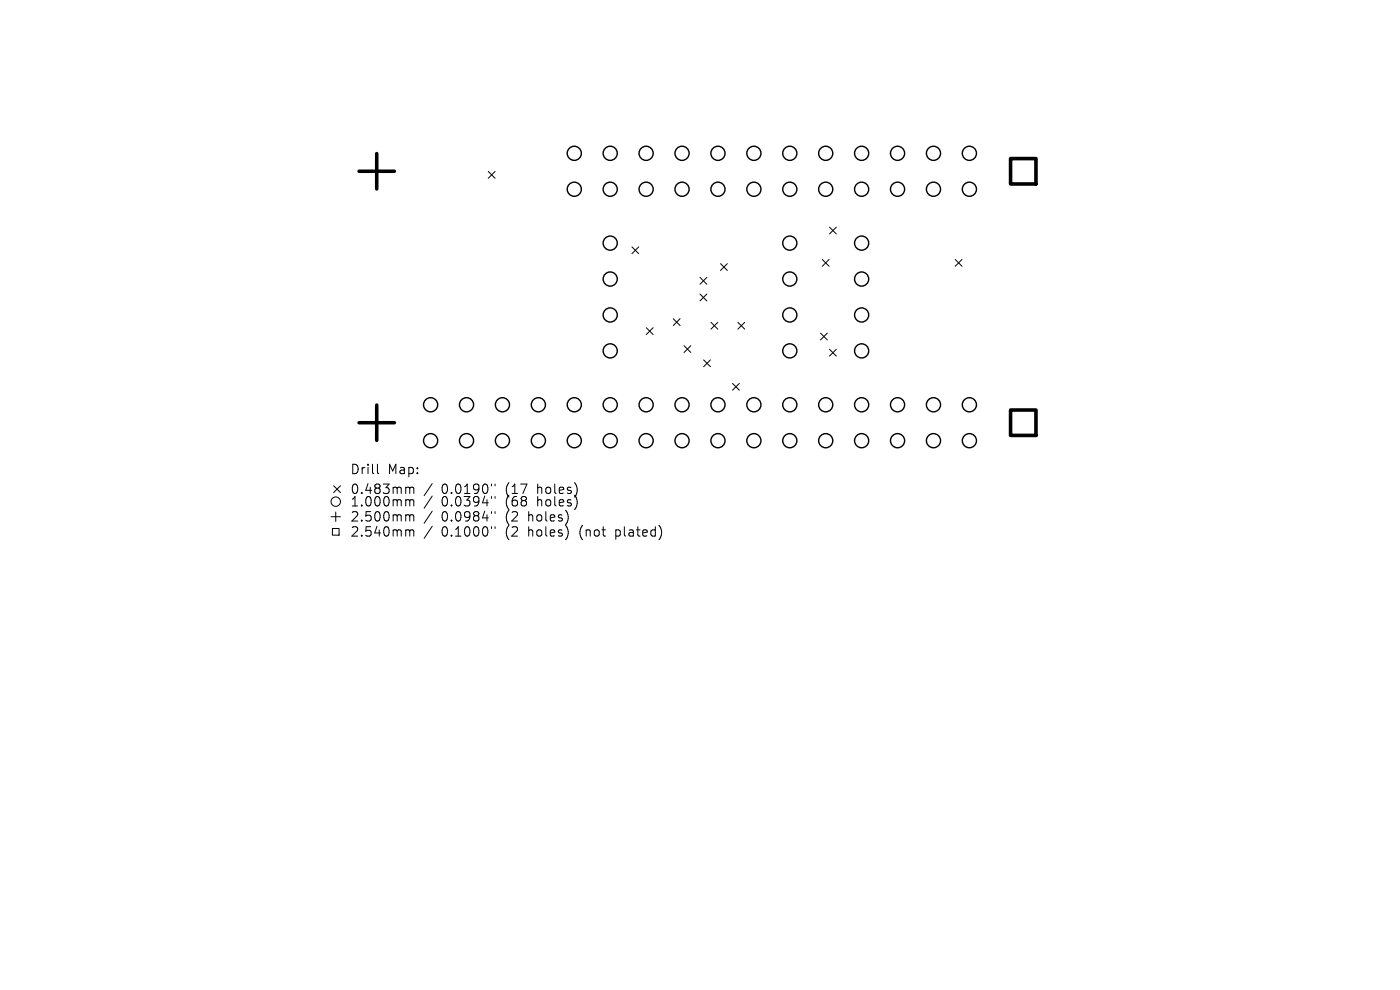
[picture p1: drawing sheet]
<svg xmlns="http://www.w3.org/2000/svg" width="297mm" height="210mm" viewBox="0 0 297 210" stroke-linecap="round" stroke-linejoin="round" font-family="sans-serif">
<defs><g id="words">
<g font-size="2.8">
<text x="74.2" y="100.9">Drill</text>
<text x="82.2" y="100.9">Map:</text>
<text x="74.2" y="105.1">0.483mm</text>
<text x="74.2" y="107.7">1.000mm</text>
<text x="93.7" y="105.1">0.0190&quot;</text>
<text x="93.7" y="107.7">0.0394&quot;</text>
<text x="107.4" y="105.1">(17</text>
<text x="107.4" y="107.7">(68</text>
<text x="114.3" y="105.1">holes)</text>
<text x="114.3" y="107.7">holes)</text>
<text x="74.2" y="110.9">2.500mm</text>
<text x="93.7" y="110.9">0.0984&quot;</text>
<text x="107.4" y="110.9">(2</text>
<text x="112.4" y="110.9">holes)</text>
<text x="74.2" y="114.1">2.540mm</text>
<text x="93.7" y="114.1">0.1000&quot;</text>
<text x="107.4" y="114.1">(2</text>
<text x="112.4" y="114.1">holes)</text>
<text x="123.4" y="114.1">(not</text>
<text x="131.2" y="114.1">plated)</text>
</g>
</g></defs>
<g fill="none" stroke="#000" stroke-width=".21">
<path d="M103.6 36.4l1.4 1.4M105 36.4l-1.4 1.4M134.1 52.4l1.4 1.4M135.5 52.4l-1.4 1.4M148.5 58.8l1.4 1.5M149.9 58.8l-1.4 1.5M152.9 55.9l1.4 1.5M154.3 55.9l-1.4 1.5M174.4 55l1.5 1.5M175.9 55l-1.5 1.5M176 48.2l1.4 1.4M177.4 48.2l-1.4 1.4"/>
<path d="M202.6 55l1.5 1.5M204.1 55l-1.5 1.5M137.1 69.5l1.5 1.5M138.6 69.5l-1.5 1.5M142.8 67.6l1.5 1.5M144.3 67.6l-1.5 1.5M145.1 73.3l1.5 1.5M146.6 73.3l-1.5 1.5M148.5 62.4l1.4 1.4M149.3 76.3l1.4 1.5M149.9 62.4l-1.4 1.4M150.7 76.3l-1.4 1.5"/>
<path d="M150.8 68.4l1.5 1.4M152.3 68.4l-1.5 1.4M156.5 68.4l1.5 1.4M158 68.4l-1.5 1.4M174.1 70.7l1.4 1.4M175.5 70.7l-1.4 1.4M176 74.1l1.4 1.4M177.4 74.1l-1.4 1.4M80.1 98.5v1.7l.3 .3M155.4 81.3l1.4 1.5M156.8 81.3l-1.4 1.5M70.2 109.6h2"/>
<path d="M70.5 112.1h1.4v1.4h-1.4zM70.8 103l1.4 1.5M71.2 108.6v2M72.2 103l-1.4 1.5M86.4 103.3l.4 .1 .1 .2M86.4 106h.2l.3 .3M86.4 109.2h.2l.3 .3M86.4 112.4h.2l.3 .3M86.9 103.6l.3-.3 .5 .1 .1 1.3M86.9 103.6v1.1M86.9 106.3v1M86.9 109.5v1"/>
<path d="M86.9 112.7v1M86.9 106.3l.3-.3 .5 .1 .1 1.2M86.9 109.5l.3-.3 .5 .1 .1 1.2M86.9 112.7l.3-.3 .5 .1 .1 1.2M91.7 102.6l-1.7 2.6M91.7 105.2l-1.7 2.6M91.7 108.4l-1.7 2.6M91.7 111.6l-1.7 2.6M104.3 102.7v.4M104.3 105.3v.4M104.3 108.5v.4M104.3 111.7v.4"/>
<path d="M105 102.7v.4M105 105.3v.4M105 108.5v.4M105 111.7v.4"/>
<circle cx="71.2" cy="106.4" r="1"/>
</g>
<g fill="none" stroke="#000" stroke-width=".3">
<circle cx="121.8" cy="32.5" r="1.5"/>
<circle cx="129.5" cy="32.5" r="1.5"/>
<circle cx="137.1" cy="32.5" r="1.5"/>
<circle cx="144.7" cy="32.5" r="1.5"/>
<circle cx="152.3" cy="32.5" r="1.5"/>
<circle cx="159.9" cy="32.5" r="1.5"/>
<circle cx="167.6" cy="32.5" r="1.5"/>
<circle cx="175.2" cy="32.5" r="1.5"/>
<circle cx="182.8" cy="32.5" r="1.5"/>
<circle cx="190.4" cy="32.5" r="1.5"/>
<circle cx="198" cy="32.5" r="1.5"/>
<circle cx="205.7" cy="32.5" r="1.5"/>
<circle cx="121.8" cy="40.1" r="1.5"/>
<circle cx="129.5" cy="40.1" r="1.5"/>
<circle cx="129.5" cy="51.6" r="1.5"/>
<circle cx="129.5" cy="59.2" r="1.5"/>
<circle cx="137.1" cy="40.1" r="1.5"/>
<circle cx="144.7" cy="40.1" r="1.5"/>
<circle cx="152.3" cy="40.1" r="1.5"/>
<circle cx="159.9" cy="40.1" r="1.5"/>
<circle cx="167.6" cy="40.1" r="1.5"/>
<circle cx="167.6" cy="59.2" r="1.5"/>
<circle cx="167.6" cy="51.6" r="1.5"/>
<circle cx="175.2" cy="40.1" r="1.5"/>
<circle cx="182.8" cy="40.1" r="1.5"/>
<circle cx="182.8" cy="51.6" r="1.5"/>
<circle cx="182.8" cy="59.2" r="1.5"/>
<circle cx="190.4" cy="40.1" r="1.5"/>
<circle cx="198" cy="40.1" r="1.5"/>
<circle cx="205.7" cy="40.1" r="1.5"/>
<circle cx="129.5" cy="74.4" r="1.5"/>
<circle cx="129.5" cy="66.8" r="1.5"/>
<circle cx="167.6" cy="66.8" r="1.5"/>
<circle cx="167.6" cy="74.4" r="1.5"/>
<circle cx="182.8" cy="74.4" r="1.5"/>
<circle cx="182.8" cy="66.8" r="1.5"/>
<circle cx="91.4" cy="85.9" r="1.5"/>
<circle cx="91.4" cy="93.5" r="1.5"/>
<circle cx="99" cy="85.9" r="1.5"/>
<circle cx="99" cy="93.5" r="1.5"/>
<circle cx="106.6" cy="85.9" r="1.5"/>
<circle cx="106.6" cy="93.5" r="1.5"/>
<circle cx="114.2" cy="93.5" r="1.5"/>
<circle cx="114.2" cy="85.9" r="1.5"/>
<circle cx="121.8" cy="93.5" r="1.5"/>
<circle cx="121.8" cy="85.9" r="1.5"/>
<circle cx="129.5" cy="85.9" r="1.5"/>
<circle cx="129.5" cy="93.5" r="1.5"/>
<circle cx="137.1" cy="85.9" r="1.5"/>
<circle cx="137.1" cy="93.5" r="1.5"/>
<circle cx="144.7" cy="93.5" r="1.5"/>
<circle cx="144.7" cy="85.9" r="1.5"/>
<circle cx="152.3" cy="85.9" r="1.5"/>
<circle cx="152.3" cy="93.5" r="1.5"/>
<circle cx="159.9" cy="93.5" r="1.5"/>
<circle cx="159.9" cy="85.9" r="1.5"/>
<circle cx="167.6" cy="85.9" r="1.5"/>
<circle cx="167.6" cy="93.5" r="1.5"/>
<circle cx="175.2" cy="93.5" r="1.5"/>
<circle cx="175.2" cy="85.9" r="1.5"/>
<circle cx="182.8" cy="85.9" r="1.5"/>
<circle cx="182.8" cy="93.5" r="1.5"/>
<circle cx="190.4" cy="85.9" r="1.5"/>
<circle cx="190.4" cy="93.5" r="1.5"/>
<circle cx="198" cy="85.9" r="1.5"/>
<circle cx="198" cy="93.5" r="1.5"/>
<circle cx="205.7" cy="85.9" r="1.5"/>
<circle cx="205.7" cy="93.5" r="1.5"/>
</g>
<path d="M76.2 36.3h7.5M79.9 32.6v7.5M76.2 89.7h7.5M79.9 85.9v7.5" fill="none" stroke="#000" stroke-width=".75"/>
<path d="M214.4 33.6h5.4v5.4h-5.4zM214.4 87h5.4v5.4h-5.4z" fill="none" stroke="#000" stroke-width=".76"/>
<use href="#words"/>
</svg>
